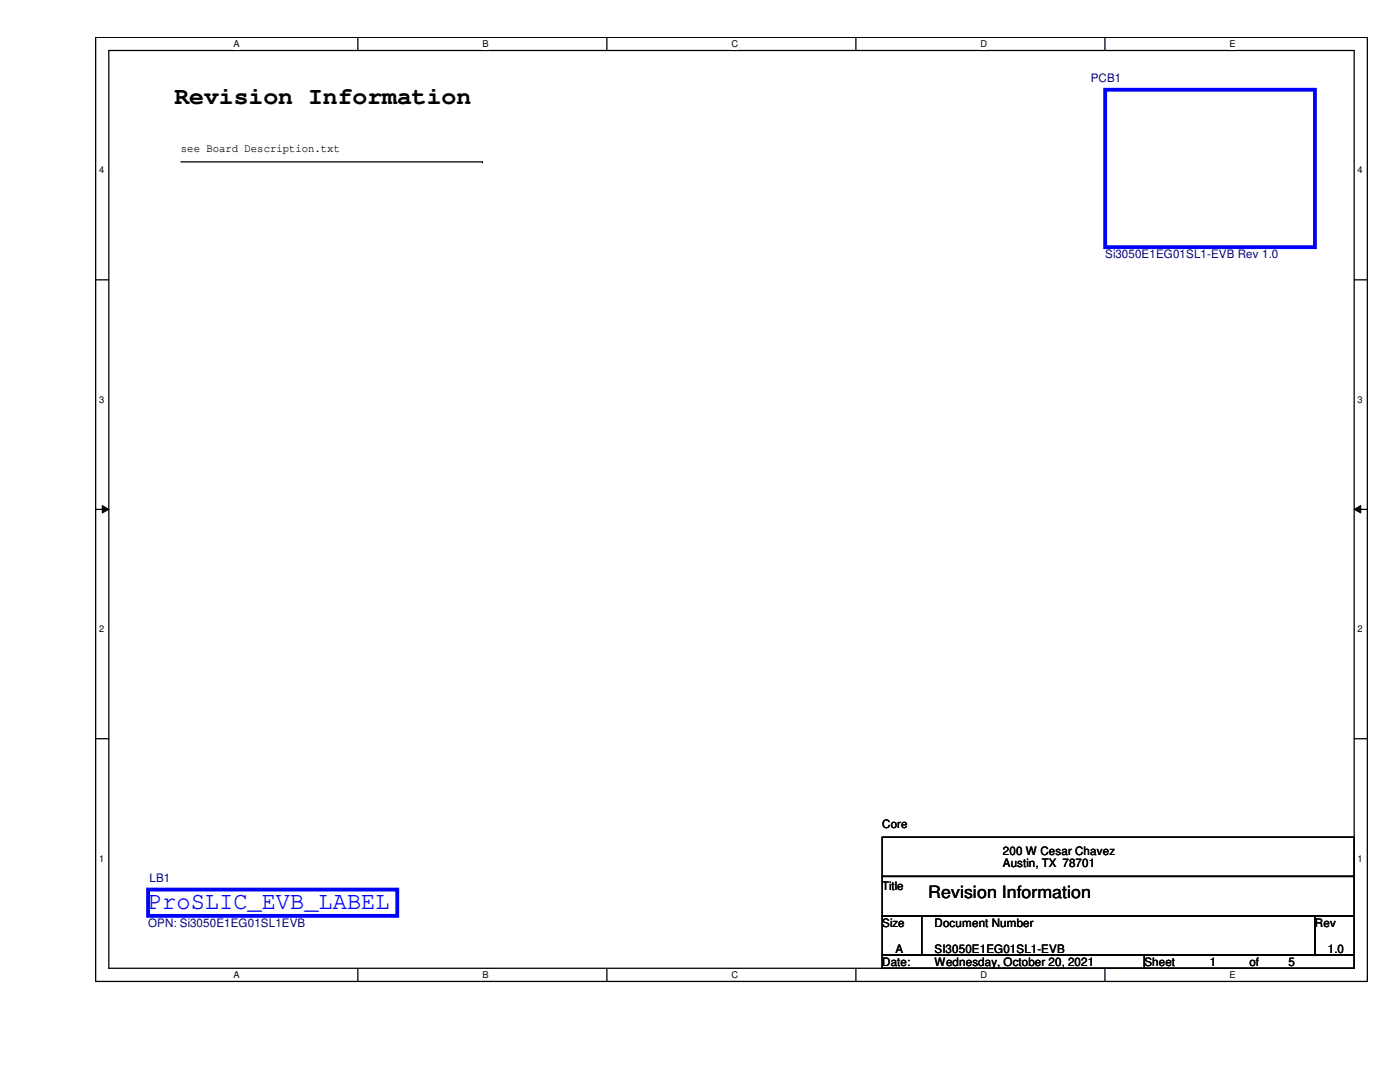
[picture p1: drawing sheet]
<svg xmlns="http://www.w3.org/2000/svg" width="279mm" height="216mm" viewBox="0 0 279 216" stroke-linecap="round" stroke-linejoin="round" font-family="sans-serif">
<defs><g id="words">
<text font-size="5" x="34.8" y="20.8">Revision Information</text>
<text font-size="5" fill="#00f" x="29.5" y="181.4">ProSLIC_EVB_LABEL</text>
<text font-size="3.4" x="185.3" y="179.2">Revision Information</text>
<g font-size="2.3" fill="#000080">
<text x="217.7" y="16.4">PCB1</text>
<text x="220.6" y="51.5">Si3050E1EG01SL1-EVB Rev 1.0</text>
<text x="29.8" y="176">LB1</text>
<text x="29.5" y="184.9">OPN: Si3050E1EG01SL1EVB</text>
</g>
<g font-size="2.3">
<text x="36.1" y="30.3">see Board Description.txt</text>
<text x="176.1" y="165.3">Core</text>
<text x="200.2" y="170.5">200 W Cesar Chavez</text>
<text x="200.2" y="172.9">Austin, TX 78701</text>
<text x="176.1" y="177.6">Title</text>
<text x="176.1" y="184.9">Size</text>
<text x="186.5" y="184.9">Document Number</text>
<text x="262.4" y="184.9">Rev</text>
<text x="178.7" y="190.1">A</text>
<text x="186.5" y="190.1">SI3050E1EG01SL1-EVB</text>
<text x="265" y="190.1">1.0</text>
<text x="176.1" y="192.7">Date:</text>
<text x="186.5" y="192.7">Wednesday, October 20, 2021</text>
<text x="228.4" y="192.7">Sheet</text>
<text x="241.5" y="192.7">1</text>
<text x="249.3" y="192.7">of</text>
<text x="257.2" y="192.7">5</text>
</g>
<g font-size="1.9">
<text x="46.6" y="9.4">A</text>
<text x="96.3" y="9.4">B</text>
<text x="146" y="9.4">C</text>
<text x="195.7" y="9.4">D</text>
<text x="245.4" y="9.4">E</text>
<text x="19.8" y="34.6">4</text>
<text x="270.9" y="34.6">4</text>
<text x="19.8" y="80.3">3</text>
<text x="270.9" y="80.3">3</text>
<text x="19.8" y="126.2">2</text>
<text x="270.9" y="126.2">2</text>
<text x="19.8" y="171.9">1</text>
<text x="270.9" y="171.9">1</text>
<text x="46.6" y="195.2">A</text>
<text x="96.3" y="195.2">B</text>
<text x="146" y="195.2">C</text>
<text x="195.7" y="195.2">D</text>
<text x="245.4" y="195.2">E</text>
</g>
</g></defs>
<path d="M19.1 7.5h253.8v188.3h-253.8zM21.7 10.1h248.6v183.1h-248.6z" fill="none" stroke="#000" stroke-width=".25"/>
<g fill="#fff">
<path d="M46.6 7.7h1.2v2.1h-1.2z"/>
<path d="M46.6 193.5h1.2v2.1h-1.2z"/>
</g>
<path d="M71.4 7.5v2.6M71.4 193.2v2.6" fill="none" stroke="#000" stroke-width=".25"/>
<g fill="#fff">
<path d="M96.3 7.7h1.2v2.1h-1.2z"/>
<path d="M96.3 193.5h1.2v2.1h-1.2z"/>
</g>
<path d="M121.1 7.5v2.6M121.1 193.2v2.6" fill="none" stroke="#000" stroke-width=".25"/>
<g fill="#fff">
<path d="M146 7.7h1.3v2.1h-1.3z"/>
<path d="M146 193.5h1.3v2.1h-1.3z"/>
</g>
<path d="M170.8 7.5v2.6M170.8 193.2v2.6" fill="none" stroke="#000" stroke-width=".25"/>
<g fill="#fff">
<path d="M195.7 7.7h1.3v2.1h-1.3z"/>
<path d="M195.7 193.5h1.3v2.1h-1.3z"/>
</g>
<path d="M220.5 7.5v2.6M220.5 193.2v2.6" fill="none" stroke="#000" stroke-width=".25"/>
<g fill="#fff">
<path d="M245.4 7.7h1.2v2.1h-1.2z"/>
<path d="M245.4 193.5h1.2v2.1h-1.2z"/>
<path d="M19.8 32.9h1v2.1h-1z"/>
<path d="M270.9 32.9h1v2.1h-1z"/>
<path d="M19.8 78.7h1v2.1h-1z"/>
<path d="M270.9 78.7h1v2.1h-1z"/>
</g>
<path d="M19.1 55.8h2.6M270.3 55.8h2.6" fill="none" stroke="#000" stroke-width=".25"/>
<g fill="#fff">
<path d="M19.8 124.5h1v2.1h-1z"/>
<path d="M270.9 124.5h1v2.1h-1z"/>
</g>
<path d="M19.1 101.6h2.6M270.3 101.6h2.6" fill="none" stroke="#000" stroke-width=".25"/>
<path d="M20.4 100.9l1.3 .7-1.3 .8zM270.3 101.6l1.3-.7v1.5z" fill="#000"/>
<path d="M20.4 100.9l1.3 .7-1.3 .8zM270.3 101.6l1.3-.7v1.5z" fill="none" stroke="#000" stroke-width=".2"/>
<g fill="#fff">
<path d="M19.8 170.3h1v2h-1z"/>
<path d="M270.9 170.3h1v2h-1z"/>
</g>
<path d="M36.1 32.3h60.2M96.3 32.3h.1M19.1 147.4h2.6M270.3 147.4h2.6M176.1 167h94.2v7.9h-94.2zM176.1 174.9h94.2v7.9h-94.2zM176.1 182.8h7.8v7.8h-7.8zM176.1 190.6h52.3v2.6h-52.3zM183.9 182.8h78.5v7.8h-78.5zM228.4 190.6h41.9v2.6h-41.9zM262.4 182.8h7.9v7.8h-7.9z" fill="none" stroke="#000" stroke-width=".25"/>
<path d="M220.6 17.9h41.8v31.4h-41.8zM29.5 177.5h49.8v5.3h-49.8z" fill="none" stroke="#00f" stroke-width=".76"/>
<use href="#words"/>
</svg>
